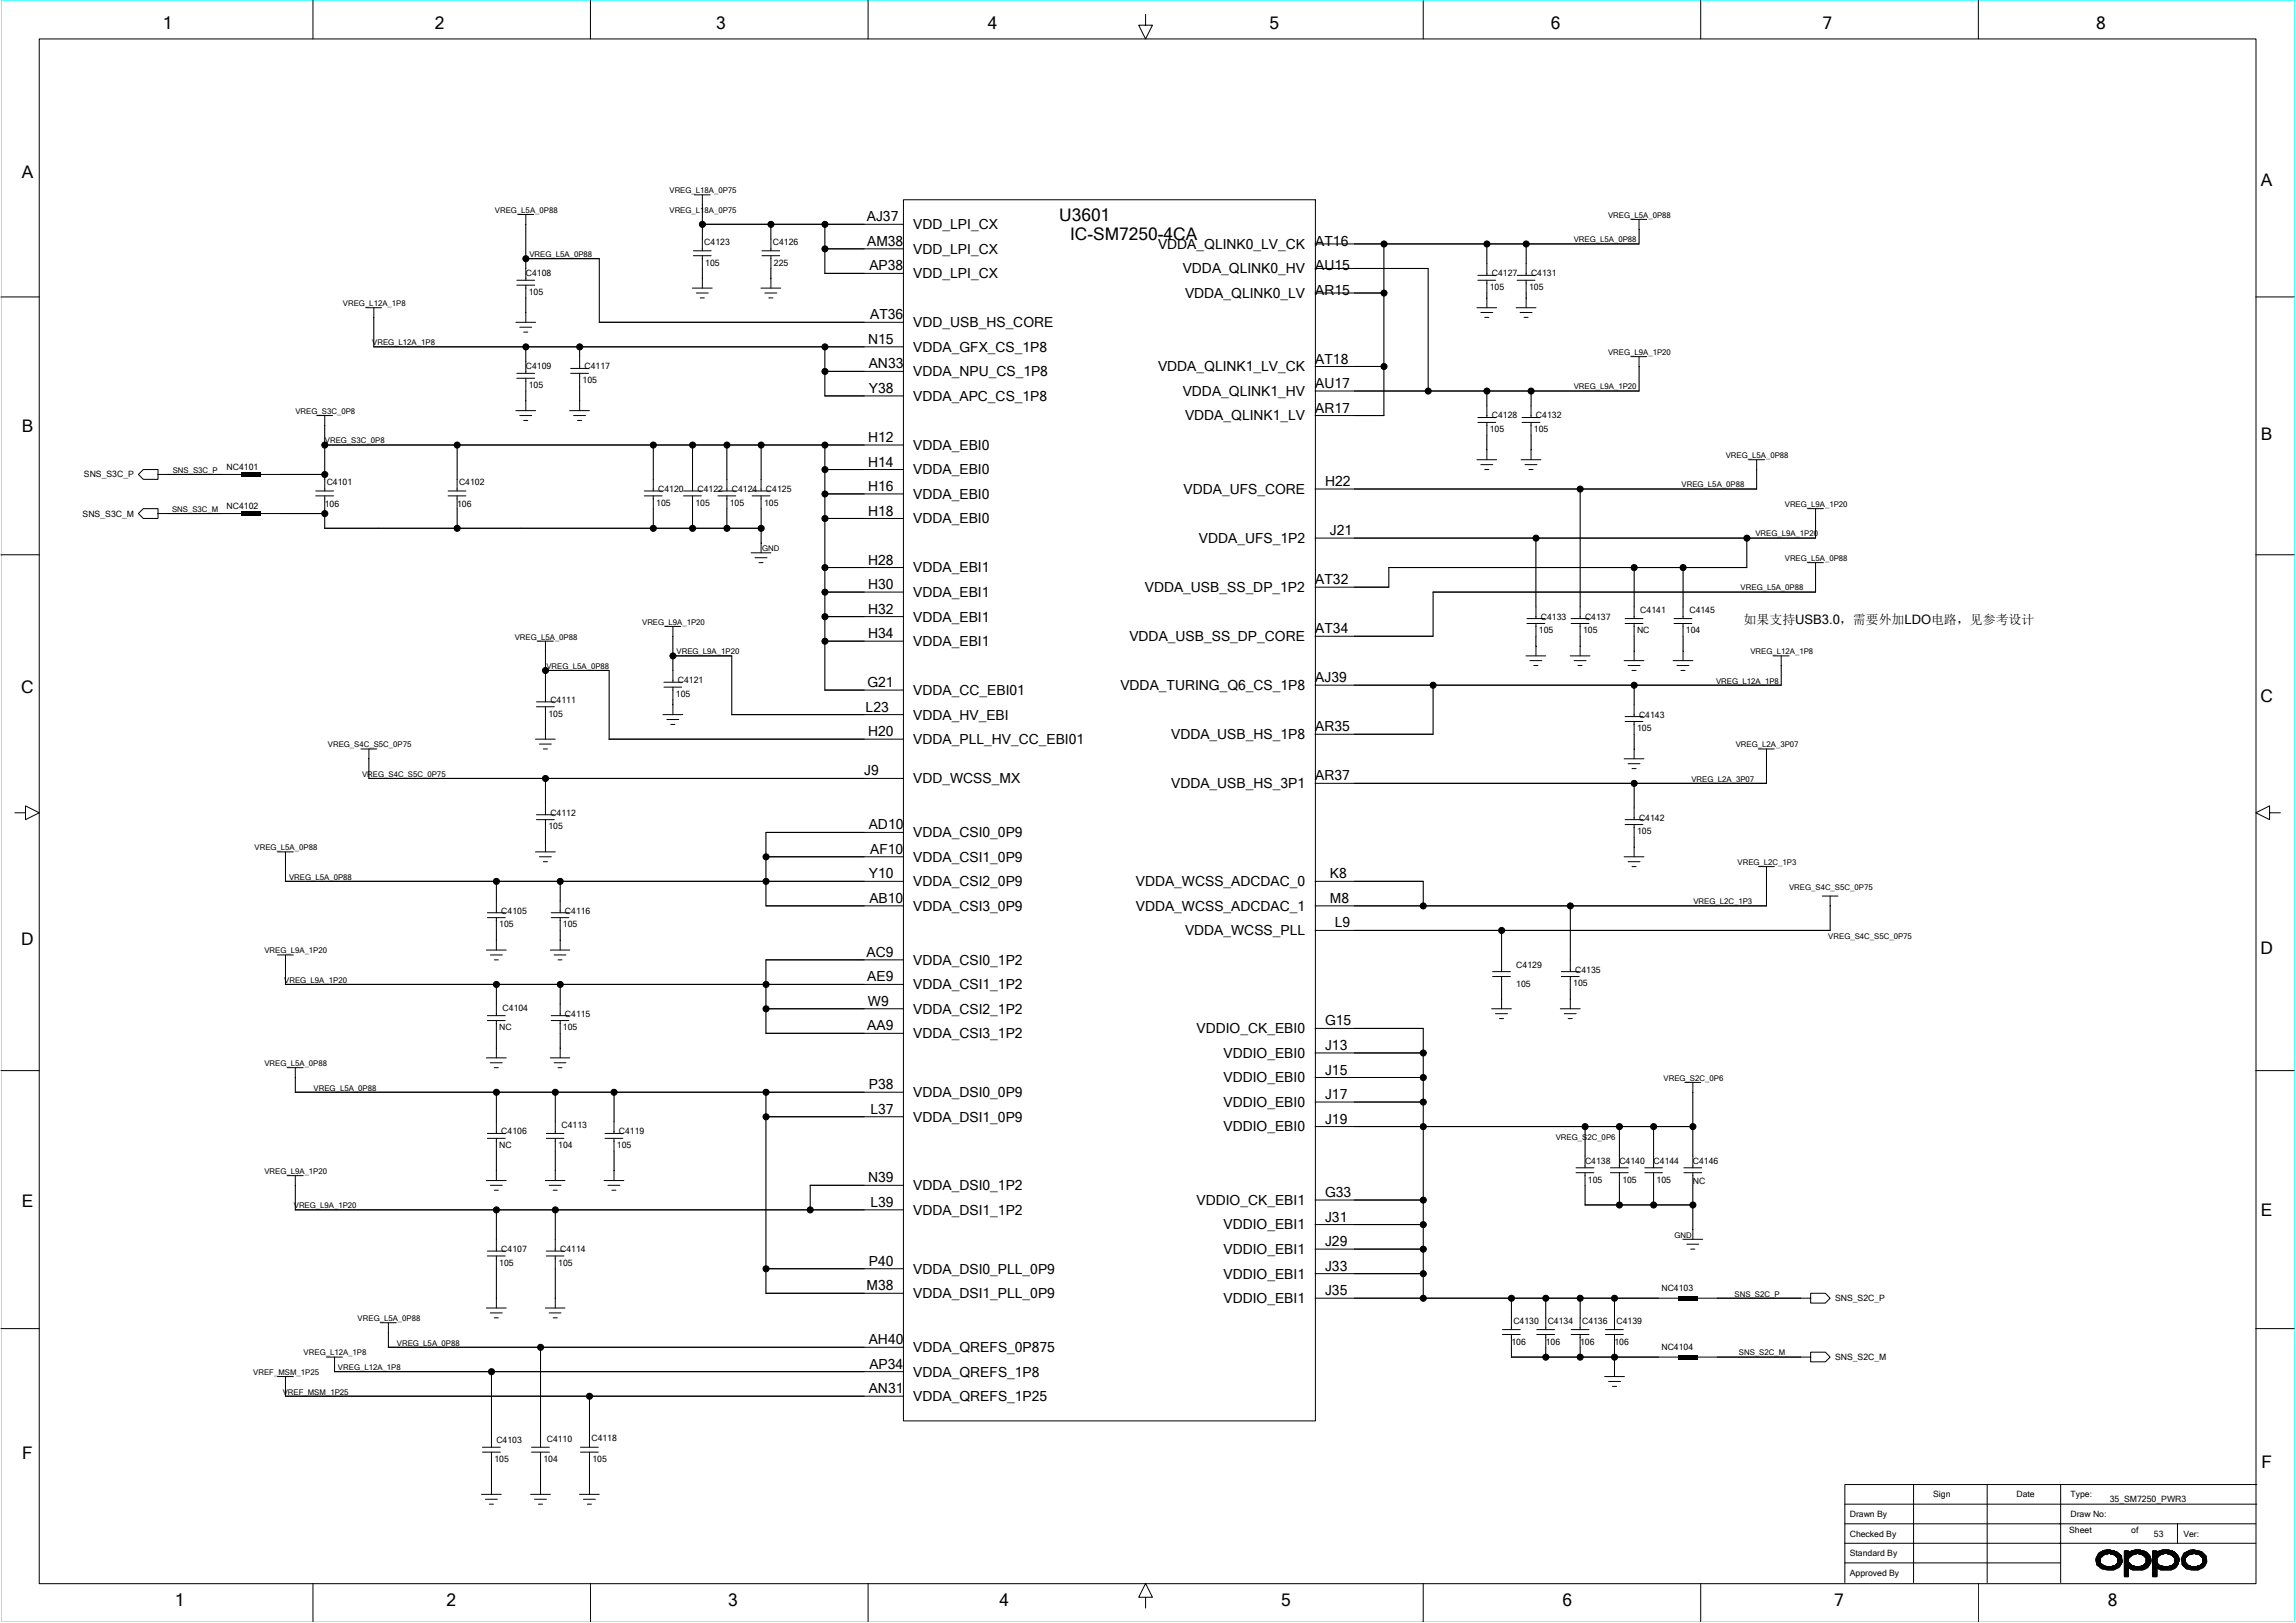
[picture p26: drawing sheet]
<svg xmlns="http://www.w3.org/2000/svg" width="297mm" height="210mm" viewBox="0 0 297 210" stroke-linecap="round" stroke-linejoin="round" font-family="sans-serif">
<defs><g id="words">
<g font-size="2.2">
<text x="21.1" y="3.8">1</text>
<text x="56.2" y="3.8">2</text>
<text x="92.7" y="3.8">3</text>
<text x="127.8" y="3.8">4</text>
<text x="164.2" y="3.8">5</text>
<text x="200.6" y="3.8">6</text>
<text x="235.8" y="3.8">7</text>
<text x="271.2" y="3.8">8</text>
<text x="2.8" y="23">A</text>
<text x="137" y="28.6">U3601</text>
<text x="292.5" y="24.1">A</text>
<text x="138.4" y="31.1">IC-SM7250-4CA</text>
<text x="2.8" y="55.8">B</text>
<text x="292.5" y="57">B</text>
<text x="2.7" y="89.7">C</text>
<text x="292.4" y="90.8">C</text>
<text x="2.7" y="122.3">D</text>
<text x="292.4" y="123.5">D</text>
<text x="2.8" y="156.2">E</text>
<text x="292.5" y="157.3">E</text>
<text x="2.9" y="188.8">F</text>
<text x="292.6" y="189.9">F</text>
<text x="22.6" y="207.8">1</text>
<text x="57.8" y="207.8">2</text>
<text x="94.2" y="207.8">3</text>
<text x="129.3" y="207.8">4</text>
<text x="165.7" y="207.8">5</text>
<text x="202.2" y="207.8">6</text>
<text x="237.3" y="207.8">7</text>
<text x="272.7" y="207.8">8</text>
</g>
<g font-size="1.8">
<text x="112.1" y="28.6">AJ37</text>
<text x="118.1" y="29.7">VDD_LPI_CX</text>
<text x="112.2" y="31.8">AM38</text>
<text x="112.5" y="35">AP38</text>
<text x="118.1" y="32.8">VDD_LPI_CX</text>
<text x="149.8" y="32.2">VDDA_QLINK0_LV_CK</text>
<text x="153" y="35.4">VDDA_QLINK0_HV</text>
<text x="170.2" y="31.8">AT16</text>
<text x="170.2" y="35">AU15</text>
<text x="112.6" y="41.3">AT36</text>
<text x="118.1" y="36">VDD_LPI_CX</text>
<text x="153.3" y="38.5">VDDA_QLINK0_LV</text>
<text x="170.2" y="38.2">AR15</text>
<text x="112.3" y="44.5">N15</text>
<text x="112.4" y="47.7">AN33</text>
<text x="118.1" y="45.5">VDDA_GFX_CS_1P8</text>
<text x="118.1" y="42.3">VDD_USB_HS_CORE</text>
<text x="170.2" y="47">AT18</text>
<text x="112.4" y="50.8">Y38</text>
<text x="118.1" y="48.7">VDDA_NPU_CS_1P8</text>
<text x="118.1" y="51.9">VDDA_APC_CS_1P8</text>
<text x="149.8" y="48">VDDA_QLINK1_LV_CK</text>
<text x="153" y="51.2">VDDA_QLINK1_HV</text>
<text x="170.2" y="53.4">AR17</text>
<text x="170.2" y="50.2">AU17</text>
<text x="112.3" y="57.2">H12</text>
<text x="118.1" y="58.2">VDDA_EBI0</text>
<text x="153.3" y="54.4">VDDA_QLINK1_LV</text>
<text x="112.3" y="63.5">H16</text>
<text x="112.3" y="60.4">H14</text>
<text x="118.1" y="61.4">VDDA_EBI0</text>
<text x="118.1" y="64.5">VDDA_EBI0</text>
<text x="153.1" y="63.9">VDDA_UFS_CORE</text>
<text x="171.4" y="62.9">H22</text>
<text x="112.3" y="66.7">H18</text>
<text x="118.1" y="67.7">VDDA_EBI0</text>
<text x="155.1" y="70.3">VDDA_UFS_1P2</text>
<text x="172.1" y="69.2">J21</text>
<text x="112.3" y="76.2">H30</text>
<text x="112.3" y="73">H28</text>
<text x="118.1" y="74.1">VDDA_EBI1</text>
<text x="118.1" y="77.2">VDDA_EBI1</text>
<text x="148.1" y="76.6">VDDA_USB_SS_DP_1P2</text>
<text x="170.2" y="75.6">AT32</text>
<text x="112.3" y="82.6">H34</text>
<text x="112.3" y="79.4">H32</text>
<text x="118.1" y="80.4">VDDA_EBI1</text>
<text x="118.1" y="83.6">VDDA_EBI1</text>
<text x="146.1" y="83">VDDA_USB_SS_DP_CORE</text>
<text x="170.2" y="81.9">AT34</text>
<text x="112.2" y="88.9">G21</text>
<text x="118.1" y="89.9">VDDA_CC_EBI01</text>
<text x="144.9" y="89.3">VDDA_TURING_Q6_CS_1P8</text>
<text x="170.2" y="88.3">AJ39</text>
<text x="112" y="92.1">L23</text>
<text x="112.3" y="95.2">H20</text>
<text x="118.1" y="93.1">VDDA_HV_EBI</text>
<text x="151.5" y="95.6">VDDA_USB_HS_1P8</text>
<text x="170.2" y="94.6">AR35</text>
<text x="111.8" y="100.3">J9</text>
<text x="118.1" y="101.3">VDD_WCSS_MX</text>
<text x="118.1" y="96.3">VDDA_PLL_HV_CC_EBI01</text>
<text x="151.5" y="102">VDDA_USB_HS_3P1</text>
<text x="170.2" y="101">AR37</text>
<text x="112.4" y="107.3">AD10</text>
<text x="112.4" y="113.6">Y10</text>
<text x="112.6" y="110.5">AF10</text>
<text x="118.1" y="111.5">VDDA_CSI1_0P9</text>
<text x="118.1" y="108.3">VDDA_CSI0_0P9</text>
<text x="172.1" y="113.6">K8</text>
<text x="112.5" y="116.8">AB10</text>
<text x="118.1" y="114.7">VDDA_CSI2_0P9</text>
<text x="118.1" y="117.8">VDDA_CSI3_0P9</text>
<text x="146.9" y="114.7">VDDA_WCSS_ADCDAC_0</text>
<text x="146.9" y="117.8">VDDA_WCSS_ADCDAC_1</text>
<text x="172.1" y="116.8">M8</text>
<text x="172.7" y="120">L9</text>
<text x="112.1" y="123.8">AC9</text>
<text x="118.1" y="124.8">VDDA_CSI0_1P2</text>
<text x="153.3" y="121">VDDA_WCSS_PLL</text>
<text x="112.2" y="127">AE9</text>
<text x="112.3" y="130.1">W9</text>
<text x="118.1" y="128">VDDA_CSI1_1P2</text>
<text x="118.1" y="131.1">VDDA_CSI2_1P2</text>
<text x="112.2" y="133.3">AA9</text>
<text x="118.1" y="134.3">VDDA_CSI3_1P2</text>
<text x="154.8" y="133.7">VDDIO_CK_EBI0</text>
<text x="158.3" y="136.9">VDDIO_EBI0</text>
<text x="171.4" y="132.7">G15</text>
<text x="171.4" y="135.8">J13</text>
<text x="112.4" y="140.9">P38</text>
<text x="118.1" y="141.9">VDDA_DSI0_0P9</text>
<text x="158.3" y="140">VDDIO_EBI0</text>
<text x="158.3" y="143.2">VDDIO_EBI0</text>
<text x="171.4" y="142.2">J17</text>
<text x="171.4" y="139">J15</text>
<text x="112.6" y="144.1">L37</text>
<text x="118.1" y="145.1">VDDA_DSI1_0P9</text>
<text x="158.3" y="146.4">VDDIO_EBI0</text>
<text x="171.4" y="145.4">J19</text>
<text x="112.3" y="153">N39</text>
<text x="118.1" y="154">VDDA_DSI0_1P2</text>
<text x="154.8" y="155.9">VDDIO_CK_EBI1</text>
<text x="171.4" y="154.9">G33</text>
<text x="112.6" y="156.1">L39</text>
<text x="118.1" y="157.2">VDDA_DSI1_1P2</text>
<text x="158.3" y="159.1">VDDIO_EBI1</text>
<text x="171.4" y="158.1">J31</text>
<text x="171.4" y="161.2">J29</text>
<text x="112.1" y="166.9">M38</text>
<text x="112.4" y="163.8">P40</text>
<text x="118.1" y="164.8">VDDA_DSI0_PLL_0P9</text>
<text x="118.1" y="168">VDDA_DSI1_PLL_0P9</text>
<text x="158.3" y="162.2">VDDIO_EBI1</text>
<text x="158.3" y="165.4">VDDIO_EBI1</text>
<text x="171.4" y="164.4">J33</text>
<text x="171.4" y="167.6">J35</text>
<text x="112.4" y="173.9">AH40</text>
<text x="158.3" y="168.6">VDDIO_EBI1</text>
<text x="112.5" y="177.1">AP34</text>
<text x="118.1" y="174.9">VDDA_QREFS_0P875</text>
<text x="118.1" y="178.1">VDDA_QREFS_1P8</text>
<text x="112.4" y="180.3">AN31</text>
<text x="118.1" y="181.3">VDDA_QREFS_1P25</text>
</g>
<text font-size="1.7" x="225.6" y="80.7">如果支持USB3.0，需要外加LDO电路，见参考设计</text>
<g font-size="1.1">
<text x="68" y="35.8">C4108</text>
<text x="91.1" y="31.7">C4123</text>
<text x="91.2" y="34.4">105</text>
<text x="100" y="31.7">C4126</text>
<text x="100.1" y="34.4">225</text>
<text x="193" y="35.8">C4127</text>
<text x="198.1" y="35.8">C4131</text>
<text x="68.4" y="38.2">105</text>
<text x="192.7" y="37.5">105</text>
<text x="197.8" y="37.5">105</text>
<text x="68" y="47.8">C4109</text>
<text x="75.6" y="47.8">C4117</text>
<text x="68.4" y="50.2">105</text>
<text x="75.4" y="49.6">105</text>
<text x="192.7" y="55.9">105</text>
<text x="193" y="54.1">C4128</text>
<text x="198.5" y="55.9">105</text>
<text x="198.7" y="54.1">C4132</text>
<text x="10.9" y="61.8">SNS_S3C_P</text>
<text x="29.3" y="65.8">NC4102</text>
<text x="29.3" y="60.7">NC4101</text>
<text x="42" y="65.6">106</text>
<text x="42.3" y="62.8">C4101</text>
<text x="59.1" y="65.6">106</text>
<text x="59.4" y="62.8">C4102</text>
<text x="84.9" y="65.4">105</text>
<text x="85.2" y="63.6">C4120</text>
<text x="90" y="65.4">105</text>
<text x="90.2" y="63.6">C4122</text>
<text x="94.4" y="65.4">105</text>
<text x="94.7" y="63.6">C4124</text>
<text x="98.8" y="65.4">105</text>
<text x="99.1" y="63.6">C4125</text>
<text x="10.7" y="66.8">SNS_S3C_M</text>
<text x="199.1" y="81.9">105</text>
<text x="199.3" y="80.2">C4133</text>
<text x="204.8" y="81.9">105</text>
<text x="205.1" y="80.2">C4137</text>
<text x="211.8" y="81.9">NC</text>
<text x="212.2" y="79.4">C4141</text>
<text x="218.1" y="81.9">104</text>
<text x="218.6" y="79.4">C4145</text>
<text x="87.7" y="88.4">C4121</text>
<text x="70.9" y="92.7">105</text>
<text x="71.2" y="90.9">C4111</text>
<text x="87.4" y="90.2">105</text>
<text x="211.8" y="94.6">105</text>
<text x="212" y="92.8">C4143</text>
<text x="70.9" y="107.3">105</text>
<text x="71.2" y="105.5">C4112</text>
<text x="211.8" y="108">105</text>
<text x="212" y="106.2">C4142</text>
<text x="64.6" y="120">105</text>
<text x="64.9" y="118.2">C4105</text>
<text x="72.8" y="120">105</text>
<text x="73.1" y="118.2">C4116</text>
<text x="196.2" y="125.2">C4129</text>
<text x="203.8" y="125.8">C4135</text>
<text x="65" y="130.7">C4104</text>
<text x="73.1" y="131.5">C4115</text>
<text x="196.2" y="127.7">105</text>
<text x="203.5" y="127.6">105</text>
<text x="64.6" y="133.3">NC</text>
<text x="72.8" y="133.3">105</text>
<text x="64.6" y="148.5">NC</text>
<text x="64.9" y="146.8">C4106</text>
<text x="72.2" y="148.5">104</text>
<text x="72.6" y="146">C4113</text>
<text x="79.8" y="148.5">105</text>
<text x="80.1" y="146.8">C4119</text>
<text x="205.1" y="150.6">C4138</text>
<text x="205.4" y="153">105</text>
<text x="209.5" y="150.6">C4140</text>
<text x="209.9" y="153">105</text>
<text x="213.9" y="150.6">C4144</text>
<text x="214.3" y="153">105</text>
<text x="219" y="150.6">C4146</text>
<text x="219" y="153.1">NC</text>
<text x="64.9" y="162">C4107</text>
<text x="72.5" y="162">C4114</text>
<text x="64.6" y="163.8">105</text>
<text x="72.2" y="163.8">105</text>
<text x="214.9" y="167.1">NC4103</text>
<text x="195.8" y="171.3">C4130</text>
<text x="200.2" y="171.3">C4134</text>
<text x="204.7" y="171.3">C4136</text>
<text x="209.1" y="171.3">C4139</text>
<text x="237.4" y="168.3">SNS_S2C_P</text>
<text x="195.5" y="174.1">106</text>
<text x="200" y="174.1">106</text>
<text x="204.4" y="174.1">106</text>
<text x="208.9" y="174.1">106</text>
<text x="214.9" y="174.7">NC4104</text>
<text x="237.4" y="176">SNS_S2C_M</text>
<text x="64" y="189.1">105</text>
<text x="64.2" y="186.7">C4103</text>
<text x="70.3" y="189.1">104</text>
<text x="70.7" y="186.6">C4110</text>
<text x="76.5" y="186.5">C4118</text>
<text x="76.6" y="189.1">105</text>
<text x="239.3" y="196.3">Drawn By</text>
<text x="250.1" y="193.7">Sign</text>
<text x="260.9" y="193.7">Date</text>
<text x="267.9" y="193.7">Type:</text>
<text x="267.9" y="196.3">Draw No:</text>
<text x="272.9" y="194.4">35_SM7250_PWR3</text>
<text x="239.3" y="198.8">Checked By</text>
<text x="239.3" y="201.3">Standard By</text>
<text x="239.3" y="203.9">Approved By</text>
<text x="267.7" y="198.3">Sheet</text>
<text x="275.7" y="198.3">of</text>
<text x="278.7" y="198.8">53</text>
<text x="282.5" y="198.8">Ver:</text>
</g>
<g font-size="1">
<text x="64" y="27.5">VREG_L5A_0P88</text>
<text x="86.6" y="25">VREG_L18A_0P75</text>
<text x="86.6" y="27.5">VREG_L18A_0P75</text>
<text x="208" y="28.2">VREG_L5A_0P88</text>
<text x="68.5" y="33.3">VREG_L5A_0P88</text>
<text x="203.6" y="31.3">VREG_L5A_0P88</text>
<text x="44.4" y="39.6">VREG_L12A_1P8</text>
<text x="48.2" y="44.7">VREG_L12A_1P8</text>
<text x="208" y="45.9">VREG_L9A_1P20</text>
<text x="38.2" y="53.6">VREG_S3C_0P8</text>
<text x="203.6" y="50.4">VREG_L9A_1P20</text>
<text x="42" y="57.4">VREG_S3C_0P8</text>
<text x="223.3" y="59.3">VREG_L5A_0P88</text>
<text x="22.3" y="61.2">SNS_S3C_P</text>
<text x="217.5" y="63.1">VREG_L5A_0P88</text>
<text x="230.9" y="65.6">VREG_L9A_1P20</text>
<text x="22.3" y="66.2">SNS_S3C_M</text>
<text x="98.6" y="71.3">GND</text>
<text x="227.1" y="69.4">VREG_L9A_1P20</text>
<text x="225.2" y="76.4">VREG_L5A_0P88</text>
<text x="230.9" y="72.6">VREG_L5A_0P88</text>
<text x="66.6" y="82.7">VREG_L5A_0P88</text>
<text x="83.1" y="80.8">VREG_L9A_1P20</text>
<text x="70.7" y="86.5">VREG_L5A_0P88</text>
<text x="87.5" y="84.6">VREG_L9A_1P20</text>
<text x="222" y="88.4">VREG_L12A_1P8</text>
<text x="226.5" y="84.6">VREG_L12A_1P8</text>
<text x="42.4" y="96.7">VREG_S4C_S5C_0P75</text>
<text x="46.8" y="100.5">VREG_S4C_S5C_0P75</text>
<text x="218.8" y="101.1">VREG_L2A_3P07</text>
<text x="224.6" y="96.7">VREG_L2A_3P07</text>
<text x="32.9" y="110">VREG_L5A_0P88</text>
<text x="37.4" y="113.8">VREG_L5A_0P88</text>
<text x="224.8" y="111.9">VREG_L2C_1P3</text>
<text x="219.1" y="117">VREG_L2C_1P3</text>
<text x="231.5" y="115.1">VREG_S4C_S5C_0P75</text>
<text x="34.2" y="123.3">VREG_L9A_1P20</text>
<text x="236.5" y="121.4">VREG_S4C_S5C_0P75</text>
<text x="36.8" y="127.1">VREG_L9A_1P20</text>
<text x="34.2" y="137.9">VREG_L5A_0P88</text>
<text x="40.6" y="141.1">VREG_L5A_0P88</text>
<text x="215.2" y="139.8">VREG_S2C_0P6</text>
<text x="201.3" y="147.4">VREG_S2C_0P6</text>
<text x="34.2" y="151.9">VREG_L9A_1P20</text>
<text x="38" y="156.3">VREG_L9A_1P20</text>
<text x="216.6" y="160.1">GND</text>
<text x="224.4" y="167.7">SNS_S2C_P</text>
<text x="46.3" y="170.9">VREG_L5A_0P88</text>
<text x="32.8" y="177.9">VREF_MSM_1P25</text>
<text x="39.3" y="175.4">VREG_L12A_1P8</text>
<text x="43.7" y="177.2">VREG_L12A_1P8</text>
<text x="51.3" y="174.1">VREG_L5A_0P88</text>
<text x="225" y="175.4">SNS_S2C_M</text>
<text x="36.6" y="180.4">VREF_MSM_1P25</text>
</g>
</g></defs>
<path d="M.1 0h296.8v209.8h-296.8z" fill="none" stroke="#0ff" stroke-width=".13"/>
<g fill="none" stroke="#000" stroke-width=".13">
<path d="M5.1 5h286.8v199.9h-286.8zM40.5 .1v4.9M76.4 .1v4.9M112.3 .1v4.9M148.2 1.9v1.4h.9l-.9 1.7-.9-1.7h.9M184.1 .1v4.9M220 .1v4.9M255.9 .1v4.9M.1 38.4h5M47.3 39.8h2.1M48.4 39.8v5.1M66.9 36.3h2.3"/>
<path d="M66.9 36.9h2.3M67 27.7h2M68 33.5h9.5v8.2M68 27.7v8.6M68 36.9v4.8M89.6 37.3h2.5M89.7 33.1h2.3M89.7 32.4h2.3M89.8 25.2h2.1M90.1 37.9h1.5M90.6 38.5h.5M90.8 29h26.1"/>
<path d="M90.9 25.2v7.2M90.9 33.1v4.2M98.4 37.3h2.6M98.6 33.1h2.3M98.6 32.4h2.3M99 37.9h1.5M99.5 38.5h.5M99.7 29v3.4M99.7 33.1v4.2M106.7 35.4h10.2M106.7 32.2h10.2M106.7 29v6.4"/>
<path d="M116.9 25.8h53.3v158h-53.3zM170.1 37.9h8.9M170.1 34.7h14.7v15.9M170.2 25.8h.1M179 31.6v22.2M191.1 39.8h2.5M191.2 36.3h2.3M191.2 35.6h2.3M192.4 31.6v4M192.4 36.3v3.5M196.1 39.8h2.6M196.3 36.3h2.3"/>
<path d="M196.3 35.6h2.3M197.4 31.6v4M197.4 36.3v3.5M211 28.4h2M212 28.4v3.2h-41.9M291.8 38.4h5M41 53.8h2M42 57.6h74.9M42 53.8v9.7M48.3 44.9h68.6M59.1 57.6v5.9M66.7 41.7h2.6"/>
<path d="M66.7 53.1h2.6M66.9 48.9h2.3M66.9 48.3h2.3M67.2 42.3h1.6M67.2 53.8h1.6M67.8 43h.5M67.8 54.4h.5M68 44.9v3.4M68 48.9v4.2M73.7 53.1h2.6M73.8 48.3h2.3M73.8 47.7h2.3"/>
<path d="M74.2 53.8h1.6M74.7 54.4h.5M75 44.9v2.8M75 48.3v4.8M77.5 41.7h39.4M84.5 57.6v5.9M89.6 57.6v5.9M94 57.6v5.9M98.5 57.6v5.9M106.7 51.2h10.2M106.7 48h10.2M106.7 44.9v6.3"/>
<path d="M106.7 57.6v31.7M170.1 53.8h8.9M170.1 47.4h8.9M170.1 50.6h41.9M191.1 59.5h2.5M191.2 54.7h2.3M191.2 54h2.3M191.6 40.4h1.5M192.1 41.1h.5M192.4 50.6v3.4M192.4 54.7v4.8M196.7 40.4h1.5"/>
<path d="M196.8 59.5h2.5M196.9 54.7h2.3M196.9 54h2.3M197.2 41.1h.5M198.1 50.6v3.4M198.1 54.7v4.8M211 46.1h2M212 46.1v4.5M226.2 59.5h2.1M227.3 59.5v3.8M.1 71.8h5M18.5 60.7h1.9v1.3h-1.9l-.6-.6z"/>
<path d="M18.5 65.8h1.9v1.3h-1.9l-.6-.7zM20.4 61.4h10.8M20.4 66.4h10.8M33.7 61.4h8.3M40.8 64.2h2.4M40.8 63.5h2.4M42 68.3h56.5M42 64.2v4.2M42 66.4h-8.3M58 64.2h2.3M58 63.5h2.3M59.1 64.2v4.2"/>
<path d="M83.4 64.2h2.3M83.4 63.5h2.3M84.5 64.2v4.2M88.4 64.2h2.3M88.4 63.5h2.3M89.6 64.2v4.2M92.9 64.2h2.3M92.9 63.5h2.3M94 64.2v4.2M97.2 71.5h2.5M97.3 64.2h2.3M97.3 63.5h2.3"/>
<path d="M97.7 72.2h1.5M98.2 72.8h.5M98.5 64.2v7.3M106.7 60.7h10.2M106.7 73.4h10.2M106.7 76.6h10.2M106.7 63.9h10.2M106.7 67.1h10.2M106.7 79.8h10.2M170.1 63.3h57.2M170.1 69.6h64.8M185.4 76.6h49.5"/>
<path d="M185.4 76.6v5.7M191.6 60.1h1.5M192.1 60.7h.5M197.3 60.1h1.5M197.8 60.7h.5M198.7 69.6v10.4M204.4 63.3v16.7M211.4 73.4v6.6M217.7 73.4v6.6M226 69.6v3.8M226 73.4h-46.3v2.6h-9.6M233.8 65.8h2.1"/>
<path d="M233.8 72.8h2.1M234.9 65.8v3.8M234.9 72.8v3.8M291.8 71.8h5M46.7 96.9h2M47.7 96.9v3.8M69.3 95.6h2.5M69.4 91.4h2.3M69.4 90.8h2.3M69.5 83h2.1M69.8 96.3h1.5M70.3 96.9h.5"/>
<path d="M70.5 86.7h8.3v8.9h38.1M70.6 91.4v4.2M70.6 83v7.8M85.8 92.5h2.5M85.9 88.9h2.3M85.9 88.3h2.3M86 81h2.1M86.3 93.1h1.5M86.8 93.7h.5M87 84.9h7.7v7.6h22.2M87.1 81v7.3M87.1 88.9v3.6"/>
<path d="M106.7 83h10.2M106.7 89.3h10.2M170.1 95h15.3M170.1 82.3h15.3M185.4 88.6v6.4M197.4 84.9h2.6M197.5 80.7h2.4M197.5 80h2.4M197.9 85.5h1.6M198.4 86.1h.6M198.7 80.7v4.2M203.1 84.9h2.6"/>
<path d="M203.3 80.7h2.3M203.3 80h2.3M203.6 85.5h1.6M204.1 86.1h.6M204.4 80.7v4.2M210.1 85.5h2.6M210.1 98.2h2.6M210.2 80.7h2.4M210.2 80h2.4M210.2 93.3h2.4M210.2 92.7h2.4M210.6 86.1h1.6"/>
<path d="M210.6 98.8h1.6M211.1 99.4h.6M211.1 86.7h.6M211.4 80.7v4.8M211.4 88.6v4.1M211.4 93.3v4.9M216.4 85.5h2.6M216.6 80.7h2.3M216.6 80h2.3M217 86.1h1.5M217.5 86.7h.5M217.7 80.7v4.8"/>
<path d="M227.5 96.9h2M228.5 96.9v4.5M229.4 84.9h2.1M230.4 84.9v3.8l-60.3-.1M1.9 105.2h1.4v-.9l1.8 .9-1.8 .8v-.8M35.9 110.2h2M36.9 114h80M36.9 110.2v3.8M47.7 100.7h69.2M63.1 118.7h2.3M63.1 118.1h2.3M64.2 114v4.1"/>
<path d="M64.2 118.7v4.2M69.3 110.2h2.5M69.4 106h2.3M69.4 105.4h2.3M69.8 110.8h1.5M70.3 111.5h.5M70.6 100.7v4.7M70.6 106v4.2M71.3 118.7h2.3M71.3 118.1h2.3M72.5 114v4.1M72.5 118.7v4.2"/>
<path d="M99.1 110.8h17.8M99.1 117.2h17.8M99.1 107.7h17.8M99.1 107.7v9.5M170.1 114h14v3.2M170.1 101.3h58.4M203.2 117.2v8.5M210.1 110.8h2.6M210.2 106h2.4M210.2 106.7h2.4M210.6 111.5h1.6M211.1 112.1h.6"/>
<path d="M211.4 101.3v4.7M211.4 106.7v4.1M227.5 112.1h2M228.5 112.1v5.1h-58.4M235.8 115.9h2M236.8 115.9v4.5h-66.7M293.6 105.2v-.9l-1.8 .9 1.8 .8v-.8h1.4M.1 138.5h5M35.9 123.5h2M36.9 127.4h80M36.9 123.5v3.9M37.2 138.1h2"/>
<path d="M38.2 138.1v3.2M62.9 122.9h2.6M62.9 136.9h2.6M63.1 132h2.3M63.1 131.4h2.3M63.4 123.5h1.6M63.4 137.5h1.6M63.9 124.2h.6M63.9 138.1h.6M64.2 132v4.9M64.2 127.4v4M71.2 122.9h2.5"/>
<path d="M71.2 136.9h2.5M71.3 132h2.3M71.3 131.4h2.3M71.7 123.5h1.5M71.7 137.5h1.5M72.2 124.2h.5M72.2 138.1h.5M72.5 132v4.9M72.5 127.4v4M99.1 124.2h17.8M99.1 130.5h17.8M99.1 133.7h17.8"/>
<path d="M99.1 124.2v9.5M170.1 133.1h14v34.9M170.1 139.4h14M170.1 136.2h14M193 130.5h2.5M193.1 126.3h2.3M193.1 125.7h2.3M193.5 131.1h1.5M194 131.8h.5M194.3 120.4v5.3M194.3 126.3v4.2M201.9 130.5h2.5"/>
<path d="M202 126.3h2.3M202 125.7h2.3M202.4 131.1h1.5M202.9 131.8h.5M203.2 126.3v4.2M291.8 138.5h5M37.2 152.1h2M38.2 141.3h78.7M38.2 152.1v4.4h78.7M62.9 152.7h2.6M63.1 147.3h2.3M63.1 146.6h2.3"/>
<path d="M63.4 153.4h1.6M63.9 154h.6M64.2 147.3v5.4M64.2 141.3v5.3M64.2 156.5v5.4M70.5 152.7h2.6M70.7 147.3h2.3M70.7 146.6h2.3M71.1 153.4h1.5M71.6 154h.5M71.8 141.3v5.3M71.8 147.3v5.4"/>
<path d="M71.8 156.5v5.4M78.1 152.7h2.6M78.3 147.3h2.3M78.3 146.6h2.3M78.7 153.4h1.5M79.2 154h.5M79.4 141.3v5.3M79.4 147.3v5.4M99.1 144.5h17.8M99.1 141.3v26M104.8 153.4h12.1M104.8 153.4v3.1"/>
<path d="M170.1 145.8h48.9M170.1 155.3h14M170.1 142.6h14M170.1 158.4h14M203.9 151.7h2.3M203.9 151.1h2.3M205 155.9h14M205.1 145.8v5.3M205.1 151.7v4.2M208.3 151.7h2.3M208.3 151.1h2.3M209.5 145.8v5.3"/>
<path d="M209.5 151.7v4.2M212.8 151.7h2.3M212.8 151.1h2.3M213.9 145.8v5.3M213.9 151.7v4.2M217.8 151.7h2.4M217.8 151.1h2.4M218 140h2M219 140v11.1M219 151.7v8.6M.1 171.9h5M35.9 178.1h2"/>
<path d="M36.9 178.1v2.6M42.2 175.6h2.1M43.3 175.6v1.9h73.6M49.2 171.1h2.1M50.2 174.3h66.7M50.2 171.1v3.2M62.9 169.2h2.6M63.1 162.5h2.3M63.1 161.9h2.3M63.4 169.9h1.6M63.6 177.5v9.7M63.9 170.5h.6"/>
<path d="M64.2 162.5v6.7M69.9 174.3v12.9M70.5 169.2h2.6M70.7 162.5h2.3M70.7 161.9h2.3M71.1 169.9h1.5M71.6 170.5h.5M71.8 162.5v6.7M99.1 164.1h17.8M99.1 167.3h17.8M170.1 161.6h14M170.1 164.8h14"/>
<path d="M194.4 172.7h2.3M194.4 172h2.3M195.5 175.6h21.6M195.5 168v4M195.5 172.7v2.9M198.8 172.7h2.3M198.8 172h2.3M200 168v4M200 172.7v2.9M203.3 172.7h2.3M203.3 172h2.3M204.4 172.7v2.9"/>
<path d="M204.4 168v4M207.6 178.1h2.6M207.7 172.7h2.3M207.7 172h2.3M208.1 178.7h1.6M208.6 179.4h.5M208.9 168v4M208.9 172.7v5.4M217.1 168h-47M217.7 160.3h2.6M218.2 161h1.6M218.7 161.6h.6"/>
<path d="M219.6 168h14.7M219.6 175.6h14.7M234.2 167.3h2l.6 .7-.6 .6h-2zM234.2 174.9h2l.6 .7-.6 .6h-2zM291.8 171.9h5M36.9 180.6h80M62.3 193.3h2.6M62.4 187.9h2.3M62.4 187.2h2.3M62.8 194h1.5M63.3 194.6h.5M63.6 187.9v5.4"/>
<path d="M68.6 193.3h2.6M68.8 187.9h2.3M68.8 187.2h2.3M69.1 194h1.6M69.7 194.6h.5M69.9 187.9v5.4M75 193.3h2.5M75.1 187.9h2.3M75.1 187.2h2.3M75.5 194h1.5M76 194.6h.5M76.3 180.6v6.6"/>
<path d="M76.3 187.9v5.4M238.7 194.6h53.3M247.6 192v12.7M257.1 192v12.7M266.6 192v12.7M281.7 197.1v2.6M291.8 199.7h-53.1M291.8 197.1h-53.1M292 192.1h-53.3v12.6M40.5 204.9v4.9M76.4 204.9v4.9M112.3 204.9v4.9"/>
<path d="M148.2 206.7h.9l-.9-1.8-.9 1.8h.9v1.3M184.1 204.9v4.9M220 204.9v4.9M238.7 202.2h27.9M255.9 204.9v4.9M271.1 201.6h.7M271.1 201.7h.6M271.1 201.8h.6M271.1 202h.6M271.1 202.1h.6M271.3 201.3h.8M271.3 202.3h.6"/>
<path d="M271.3 202.5h.8M271.3 202.2h.4M271.3 201.4v1.1M271.4 202.6h.8M271.4 202.5v-1.3v1.4h.7M271.5 202.2v.4h.8M271.5 200.9a2.21 2.21 0 0 1 3 .4l.1 .8-.4 .6-.8 .4h-.6l-.9-.1-.6-.5-.1-.8zM271.5 201v1.6v-1.5v.1M271.7 201.6l.5-.4 .6-.3 .8 .3 .4 .4v.6l-.4 .4-.8 .1-.6-.1-.5-.4zM271.7 200.9v1.8M271.7 200.8h2.2M271.8 200.8v.7"/>
<path d="M271.8 202.3v.5M271.9 202.5v.5h1.9M271.9 200.8v.6h-.6M272.1 202.4v.6M272.1 200.7v.5M272.1 200.7h1.4M272.2 200.7v.5h-.8M272.3 202.6v.4M272.3 200.7v.4M272.3 200.6h.8M272.4 202.7v.4M272.4 200.7v.4"/>
<path d="M272.5 203.1h1.1M272.6 202.7v.4M272.6 200.5v.6M272.7 202.7v.4M272.7 200.5v.6h-1.3M272.8 202.7v.4M272.8 200.5v.4M272.9 202.7v.4M272.9 200.5v.4M273.1 202.7v.4M273.1 200.5v.6h1.1M273.2 202.7v.4"/>
<path d="M273.2 200.7v.4M273.3 202.6v.5M273.3 200.7v.4M273.4 202.6h.9M273.4 202.6v.5M273.4 200.7v.4M273.4 201.2h1M273.6 202.6v.4M273.6 200.7v.5M273.7 200.8v.5h.8M273.7 202.4v.6h-1.5v-.4M273.8 200.8v.6h.7"/>
<path d="M273.8 202.3v.5M273.9 201.8h.7M273.9 202h.7M273.9 202.1h.7M273.9 202.2h.6M273.9 201.7h.6M274 202.2v.6M274 200.8v.8h.5M274 200.9h-2.5M274.1 200.9v1.9h-2.5M274.2 201v1.7h-2.6M274.3 201.2v1.3h-.6"/>
<path d="M274.5 201.3v1h-.7M274.8 200.8h2.8M274.8 200.9h3M274.8 203h.6M274.8 203.1h.6M274.8 200.7h.6M274.8 203.2h.6M274.8 203.3h.6M274.8 203.5h.6M274.8 203.6h.6M274.8 203.7h.6M274.8 203.9h.6"/>
<path d="M274.8 201.2h1.2M274.8 202.6h1.1M274.8 202.5h.9M274.8 202.3h.8M274.8 202.2h.7M274.8 201.6h.6M274.8 201.7h.6M274.8 201.8h.6M274.8 202h.6M274.8 202.1h.6M274.8 200.7h.6v.2v-.1h.1a2.27 2.27 0 0 1 2.3 .1 1.03 1.03 0 0 1 .2 1.6l-.2 .3-.5 .3h-1.4l-.5-.3v1.2h-.6zM274.8 200.7v3.3"/>
<path d="M275 200.7v3.3M275.1 200.7v3.3M275.2 200.7v3.3M275.4 201.6l.5-.4 .6-.3 .8 .3 .3 .4v.6l-.3 .4-.8 .1-.6-.1-.5-.4zM275.4 200.7v3.3h-.6M275.5 200.8v.8M275.5 202.2v.6M275.6 200.8v.6h-.8M275.6 202.3v.7h2M275.7 200.7h1.7M275.7 200.7v.6h-.9M275.7 202.4v.6"/>
<path d="M275.9 200.7v.5M275.9 202.6v.5h1.4v-.5M276 200.7v.4M276 202.6v.5M276.1 202.6v.5M276.1 200.5v.6M276.2 200.6h.7M276.2 202.7v.4M276.2 200.5v.6h-1.4M276.4 202.7v.4M276.4 200.5v.6M276.5 202.7v.4"/>
<path d="M276.5 200.5v.4M276.6 202.7v.4M276.6 200.5v.6M276.7 201.1h1.2M276.8 202.7v.4M276.8 200.5v.6M276.9 202.7v.4M276.9 200.5v.6M277 202.6v.5M277 200.7v.4M277.1 201.2h.9v1.4M277.1 202.6h.8"/>
<path d="M277.1 202.6v.5M277.1 200.7v.4M277.3 200.7v.5M277.4 202.5h.6M277.4 202.4v.6M277.4 200.7v.6h.7v1h-.6M277.5 202.3v.7M277.5 200.8v.6h.6M277.6 202.2h.7M277.6 201.7h.7M277.6 201.8h.7M277.6 202.1h.7"/>
<path d="M277.6 202.2v.6M277.6 200.8v.8h.5M277.8 200.9v1.9h-3M277.9 201v1.7h-3.1M278.3 201.8v.2h-.7M278.5 203h.5M278.5 203.1h.5M278.5 203.2h.5M278.5 203.3h.5M278.5 203.5h.5M278.5 203.6h.5M278.5 203.7h.5"/>
<path d="M278.5 203.9h.5M278.5 200.9h3M278.5 200.8h2.8M278.5 200.7h.5M278.5 201.2h1M278.5 202.6h1M278.5 202.5h.8M278.5 202.3h.7M278.5 202.2h.5M278.5 201.6h.5M278.5 201.7h.5M278.5 201.8h.5"/>
<path d="M278.5 202h.5M278.5 202.1h.5M278.5 200.7h.5v.2v-.1h.2a2.17 2.17 0 0 1 2.4 .3l.1 .2a.49 .49 0 0 1 .1 .8v.2a1.37 1.37 0 0 1-.9 .8h-1.4l-.5-.3v1.2h-.5zM278.5 200.7v3.3M278.7 200.7v3.3M278.8 200.7v3.3M278.9 200.7v3.3M279 200.7v3.3h-.5M279.2 202.3v.5M279.2 200.8v.6h-.7M279.3 202.4v.6h2M279.3 200.7v.6h-.8"/>
<path d="M279.4 200.7h1.7M279.4 202.6v.4M279.4 200.7v.5M279.4 201.2l.8-.3 .7 .3 .4 .4v.6l-.4 .4-.7 .1-.8-.1-.4-.4v-.6zM279.5 202.6v.5M279.5 200.7v.4M279.7 202.6v.5M279.7 200.5v.6M279.8 202.6v.5M279.8 200.5v.6h-1.3M279.9 202.7v.4M279.9 200.5v.6"/>
<path d="M280.1 202.7v.4M280.1 200.5v.4M280.2 202.7v.4M280.2 200.5v.4M280.3 202.7v.4M280.3 200.5v.4M280.4 201.1h1.2M280.4 202.7v.4M280.4 200.5v.6M280.6 202.7v.4M280.6 200.5v.6M280.7 202.6v.5"/>
<path d="M280.7 200.5v.6M280.8 201.2h.9v1.4M280.8 202.6v.5M280.8 200.7v.4M280.8 202.6h.8M280.9 202.6v.5h-1.4M280.9 200.7v.5M281 202.5h.7M281.1 202.4v.6M281.1 200.7v.6h.7v1h-.6M281.2 202.3v.7M281.2 200.8v.6h.6"/>
<path d="M281.3 201.6h.7M281.3 201.7h.7M281.3 201.8h.7M281.3 202h.7M281.3 202.2h.6M281.3 202.1h.5M281.3 200.8v2M281.4 200.9v1.9h-2.9M281.6 201v1.7h-3.1M282.2 201.7h.5M282.2 201.8h.5M282.2 202h.5"/>
<path d="M282.3 201.6h.4M282.3 202.3h.6M282.3 202.2h.4M282.3 201.3v1.2h.7M282.3 202.1h.4M282.4 201.2h.8M282.5 201v1.6h.7M282.6 200.9h2.4M282.6 200.9v1.8h2.5v-1.7M282.6 200.9a2.03 2.03 0 0 1 2.8 .4l.1 .8-.4 .6-.8 .4-1.5-.1-.5-.5-.1-.8zM282.7 201.6l.4-.4 .7-.3 .8 .3 .4 .4v.6a1.52 1.52 0 0 1-2.3 0zM282.7 200.9v1.9h2.3"/>
<path d="M282.8 200.8h2.1M282.8 202.2v.8h1.8v-.4M282.8 200.8v.6h-.5M283 202.3v.7M283 200.8v.5h-.6M283.1 200.7h1.2M283.1 202.4v.6M283.1 200.7v.5M283.2 202.6v.4M283.2 200.7v.4M283.3 200.6h.7M283.3 202.6v.5"/>
<path d="M283.3 200.7v.4M283.5 200.7v.4M283.6 202.7v.4M283.6 200.5v.6h-1M283.7 202.7v.4M283.7 200.5v.6M283.8 202.7v.4M283.8 200.5v.4M284 202.7v.4M284 200.5v.6M284.1 201.1h1M284.1 200.7v.4"/>
<path d="M284.1 202.7v.4M284.2 200.7v.4M284.2 202.7v.4M284.3 200.7v.4M284.3 202.6v.5M284.5 200.7v.4M284.5 202.6v.5h-1v-.4M284.6 201.2h.6v1.4h-.9M284.6 200.7v.5M284.7 202.5h.5M284.7 200.8v.5h.7v1h-.6M284.7 202.4v.6"/>
<path d="M284.9 200.8v.6h.5M284.9 202.3v.5M285 201.8h.5M285 202h.5M285 202.1h.5M285 202.2h.4M285 201.6h.4M285 201.7h.4M285 200.9v1.9"/>
<circle cx="68" cy="33.5" r=".39"/>
<circle cx="90.9" cy="29" r=".39"/>
<circle cx="99.7" cy="29" r=".39"/>
<circle cx="106.7" cy="29" r=".39"/>
<circle cx="106.7" cy="32.2" r=".39"/>
<circle cx="179.1" cy="37.9" r=".39"/>
<circle cx="179.1" cy="31.6" r=".39"/>
<circle cx="192.4" cy="31.6" r=".39"/>
<circle cx="197.4" cy="31.6" r=".39"/>
<circle cx="42" cy="57.6" r=".39"/>
<circle cx="59.1" cy="57.6" r=".39"/>
<circle cx="68" cy="44.9" r=".39"/>
<circle cx="75" cy="44.9" r=".39"/>
<circle cx="84.5" cy="57.6" r=".39"/>
<circle cx="89.6" cy="57.6" r=".39"/>
<circle cx="94" cy="57.6" r=".39"/>
<circle cx="98.5" cy="57.6" r=".39"/>
<circle cx="106.7" cy="44.9" r=".39"/>
<circle cx="106.7" cy="57.6" r=".39"/>
<circle cx="106.7" cy="48.1" r=".39"/>
<circle cx="179.1" cy="47.4" r=".39"/>
<circle cx="184.8" cy="50.6" r=".39"/>
<circle cx="192.4" cy="50.6" r=".39"/>
<circle cx="198.1" cy="50.6" r=".39"/>
<circle cx="42" cy="61.4" r=".39"/>
<circle cx="42" cy="66.5" r=".39"/>
<circle cx="59.1" cy="68.4" r=".39"/>
<circle cx="84.5" cy="68.4" r=".39"/>
<circle cx="89.6" cy="68.4" r=".39"/>
<circle cx="94" cy="68.4" r=".39"/>
<circle cx="98.5" cy="68.4" r=".39"/>
<circle cx="106.7" cy="60.8" r=".39"/>
<circle cx="106.7" cy="67.1" r=".39"/>
<circle cx="106.7" cy="63.9" r=".39"/>
<circle cx="106.7" cy="79.8" r=".39"/>
<circle cx="106.7" cy="73.4" r=".39"/>
<circle cx="106.7" cy="76.6" r=".39"/>
<circle cx="198.7" cy="69.6" r=".39"/>
<circle cx="204.4" cy="63.3" r=".39"/>
<circle cx="211.4" cy="73.4" r=".39"/>
<circle cx="217.7" cy="73.4" r=".39"/>
<circle cx="226" cy="69.6" r=".39"/>
<circle cx="70.6" cy="86.7" r=".39"/>
<circle cx="87.1" cy="84.9" r=".39"/>
<circle cx="106.7" cy="83" r=".39"/>
<circle cx="185.4" cy="88.7" r=".39"/>
<circle cx="211.4" cy="88.7" r=".39"/>
<circle cx="64.2" cy="114" r=".39"/>
<circle cx="70.6" cy="100.7" r=".39"/>
<circle cx="72.5" cy="114" r=".39"/>
<circle cx="99.1" cy="114" r=".39"/>
<circle cx="99.1" cy="110.9" r=".39"/>
<circle cx="184.1" cy="117.2" r=".39"/>
<circle cx="203.2" cy="117.2" r=".39"/>
<circle cx="211.4" cy="101.4" r=".39"/>
<circle cx="64.2" cy="127.4" r=".39"/>
<circle cx="72.5" cy="127.4" r=".39"/>
<circle cx="99.1" cy="127.4" r=".39"/>
<circle cx="99.1" cy="130.5" r=".39"/>
<circle cx="184.1" cy="139.4" r=".39"/>
<circle cx="184.1" cy="136.2" r=".39"/>
<circle cx="194.3" cy="120.4" r=".39"/>
<circle cx="64.2" cy="156.5" r=".39"/>
<circle cx="64.2" cy="141.3" r=".39"/>
<circle cx="71.8" cy="141.3" r=".39"/>
<circle cx="71.8" cy="156.5" r=".39"/>
<circle cx="79.4" cy="141.3" r=".39"/>
<circle cx="99.1" cy="141.3" r=".39"/>
<circle cx="99.1" cy="144.5" r=".39"/>
<circle cx="104.8" cy="156.5" r=".39"/>
<circle cx="184.1" cy="145.8" r=".39"/>
<circle cx="184.1" cy="155.3" r=".39"/>
<circle cx="184.1" cy="142.6" r=".39"/>
<circle cx="184.1" cy="158.4" r=".39"/>
<circle cx="205.1" cy="145.8" r=".39"/>
<circle cx="209.5" cy="145.8" r=".39"/>
<circle cx="209.5" cy="155.9" r=".39"/>
<circle cx="213.9" cy="145.8" r=".39"/>
<circle cx="213.9" cy="155.9" r=".39"/>
<circle cx="219" cy="155.9" r=".39"/>
<circle cx="219" cy="145.8" r=".39"/>
<circle cx="63.6" cy="177.5" r=".39"/>
<circle cx="69.9" cy="174.3" r=".39"/>
<circle cx="99.1" cy="164.2" r=".39"/>
<circle cx="184.1" cy="164.8" r=".39"/>
<circle cx="184.1" cy="168" r=".39"/>
<circle cx="184.1" cy="161.6" r=".39"/>
<circle cx="195.5" cy="168" r=".39"/>
<circle cx="200" cy="168" r=".39"/>
<circle cx="200" cy="175.6" r=".39"/>
<circle cx="204.4" cy="175.6" r=".39"/>
<circle cx="204.4" cy="168" r=".39"/>
<circle cx="208.9" cy="175.6" r=".39"/>
<circle cx="208.9" cy="168" r=".39"/>
<circle cx="76.3" cy="180.6" r=".39"/>
</g>
<g fill="#000">
<path d="M68 33.5v1.2zM68 38.5v1.9zM90.9 34.7v1.3zM90.9 29v1.9zM99.7 34.7v1.3zM99.7 29v1.9zM192.4 37.9v.6zM197.4 37.9v.6zM212 29.7v1.9zM68 50.6v1.3zM68 44.9v1.9zM75 50v1.9z"/>
<path d="M75 44.9v1.2zM192.4 56.3v1.9zM192.4 50.6v1.9zM198.1 56.3v1.9zM198.1 50.6v1.9zM31.2 66.2h2.6v.5h-2.6zM31.2 61.1h2.6v.6h-2.6zM42 61.4v.6zM42 65.8v.6zM42 66.4v1.9zM98.5 68.3v2zM70.6 93.1v1.3z"/>
<path d="M87.1 90.6v.6zM87.1 84.9v1.8zM198.7 82.3v1.3zM204.4 82.3v1.3zM211.4 95v1.9zM211.4 82.3v1.9zM217.7 82.3v1.9zM70.6 107.7v1.2zM211.4 108.3v1.3zM38.2 139.4v1.9zM64.2 120.4v1.2zM64.2 133.7v1.9z"/>
<path d="M72.5 120.4v1.2zM72.5 133.7v1.9zM194.3 128v1.3zM203.2 128v1.3zM36.9 179.4v1.2zM43.3 176.8v.7zM50.2 172.4v1.9zM195.5 174.3v1.3zM200 174.3v1.3zM204.4 174.3v1.3zM208.9 175.6v1.2zM208.9 174.3v1.3z"/>
<path d="M217.1 167.7h2.6v.5h-2.6zM217.1 175.3h2.6v.6h-2.6z"/>
</g>
<g fill="#000">
<circle cx="68" cy="33.5" r=".4"/>
<circle cx="90.9" cy="29" r=".4"/>
<circle cx="99.7" cy="29" r=".4"/>
<circle cx="106.7" cy="32.2" r=".4"/>
<circle cx="106.7" cy="29" r=".4"/>
<circle cx="179" cy="31.6" r=".4"/>
<circle cx="179" cy="37.9" r=".4"/>
<circle cx="192.4" cy="31.6" r=".4"/>
<circle cx="197.4" cy="31.6" r=".4"/>
<circle cx="42" cy="57.6" r=".4"/>
<circle cx="59.1" cy="57.6" r=".4"/>
<circle cx="68" cy="44.9" r=".4"/>
<circle cx="75" cy="44.9" r=".4"/>
<circle cx="84.5" cy="57.6" r=".4"/>
<circle cx="89.6" cy="57.6" r=".4"/>
<circle cx="94" cy="57.6" r=".4"/>
<circle cx="98.5" cy="57.6" r=".4"/>
<circle cx="106.7" cy="44.9" r=".4"/>
<circle cx="106.7" cy="48" r=".4"/>
<circle cx="106.7" cy="57.6" r=".4"/>
<circle cx="179" cy="47.4" r=".4"/>
<circle cx="184.8" cy="50.6" r=".4"/>
<circle cx="192.4" cy="50.6" r=".4"/>
<circle cx="198.1" cy="50.6" r=".4"/>
<circle cx="42" cy="61.4" r=".4"/>
<circle cx="42" cy="66.4" r=".4"/>
<circle cx="59.1" cy="68.3" r=".4"/>
<circle cx="84.5" cy="68.3" r=".4"/>
<circle cx="89.6" cy="68.3" r=".4"/>
<circle cx="94" cy="68.3" r=".4"/>
<circle cx="98.5" cy="68.3" r=".4"/>
<circle cx="106.7" cy="67.1" r=".4"/>
<circle cx="106.7" cy="63.9" r=".4"/>
<circle cx="106.7" cy="60.7" r=".4"/>
<circle cx="106.7" cy="79.8" r=".4"/>
<circle cx="106.7" cy="76.6" r=".4"/>
<circle cx="106.7" cy="73.4" r=".4"/>
<circle cx="198.7" cy="69.6" r=".4"/>
<circle cx="204.4" cy="63.3" r=".4"/>
<circle cx="211.4" cy="73.4" r=".4"/>
<circle cx="217.7" cy="73.4" r=".4"/>
<circle cx="226" cy="69.6" r=".4"/>
<circle cx="70.6" cy="86.7" r=".4"/>
<circle cx="87.1" cy="84.9" r=".4"/>
<circle cx="106.7" cy="83" r=".4"/>
<circle cx="185.4" cy="88.6" r=".4"/>
<circle cx="211.4" cy="88.6" r=".4"/>
<circle cx="64.2" cy="114" r=".4"/>
<circle cx="70.6" cy="100.7" r=".4"/>
<circle cx="72.5" cy="114" r=".4"/>
<circle cx="99.1" cy="114" r=".4"/>
<circle cx="99.1" cy="110.8" r=".4"/>
<circle cx="184.1" cy="117.2" r=".4"/>
<circle cx="203.2" cy="117.2" r=".4"/>
<circle cx="211.4" cy="101.3" r=".4"/>
<circle cx="64.2" cy="127.4" r=".4"/>
<circle cx="72.5" cy="127.4" r=".4"/>
<circle cx="99.1" cy="127.4" r=".4"/>
<circle cx="99.1" cy="130.5" r=".4"/>
<circle cx="184.1" cy="136.2" r=".4"/>
<circle cx="184.1" cy="139.4" r=".4"/>
<circle cx="194.3" cy="120.4" r=".4"/>
<circle cx="64.2" cy="156.5" r=".4"/>
<circle cx="64.2" cy="141.3" r=".4"/>
<circle cx="71.8" cy="156.5" r=".4"/>
<circle cx="71.8" cy="141.3" r=".4"/>
<circle cx="79.4" cy="141.3" r=".4"/>
<circle cx="99.1" cy="141.3" r=".4"/>
<circle cx="99.1" cy="144.5" r=".4"/>
<circle cx="104.8" cy="156.5" r=".4"/>
<circle cx="184.1" cy="142.6" r=".4"/>
<circle cx="184.1" cy="155.3" r=".4"/>
<circle cx="184.1" cy="145.8" r=".4"/>
<circle cx="184.1" cy="158.4" r=".4"/>
<circle cx="205.1" cy="145.8" r=".4"/>
<circle cx="209.5" cy="145.8" r=".4"/>
<circle cx="209.5" cy="155.9" r=".4"/>
<circle cx="213.9" cy="145.8" r=".4"/>
<circle cx="213.9" cy="155.9" r=".4"/>
<circle cx="219" cy="145.8" r=".4"/>
<circle cx="219" cy="155.9" r=".4"/>
<circle cx="63.6" cy="177.5" r=".4"/>
<circle cx="69.9" cy="174.3" r=".4"/>
<circle cx="99.1" cy="164.1" r=".4"/>
<circle cx="184.1" cy="164.8" r=".4"/>
<circle cx="184.1" cy="161.6" r=".4"/>
<circle cx="184.1" cy="168" r=".4"/>
<circle cx="195.5" cy="168" r=".4"/>
<circle cx="200" cy="175.6" r=".4"/>
<circle cx="200" cy="168" r=".4"/>
<circle cx="204.4" cy="175.6" r=".4"/>
<circle cx="204.4" cy="168" r=".4"/>
<circle cx="208.9" cy="168" r=".4"/>
<circle cx="208.9" cy="175.6" r=".4"/>
<circle cx="76.3" cy="180.6" r=".4"/>
</g>
<use href="#words"/>
</svg>
